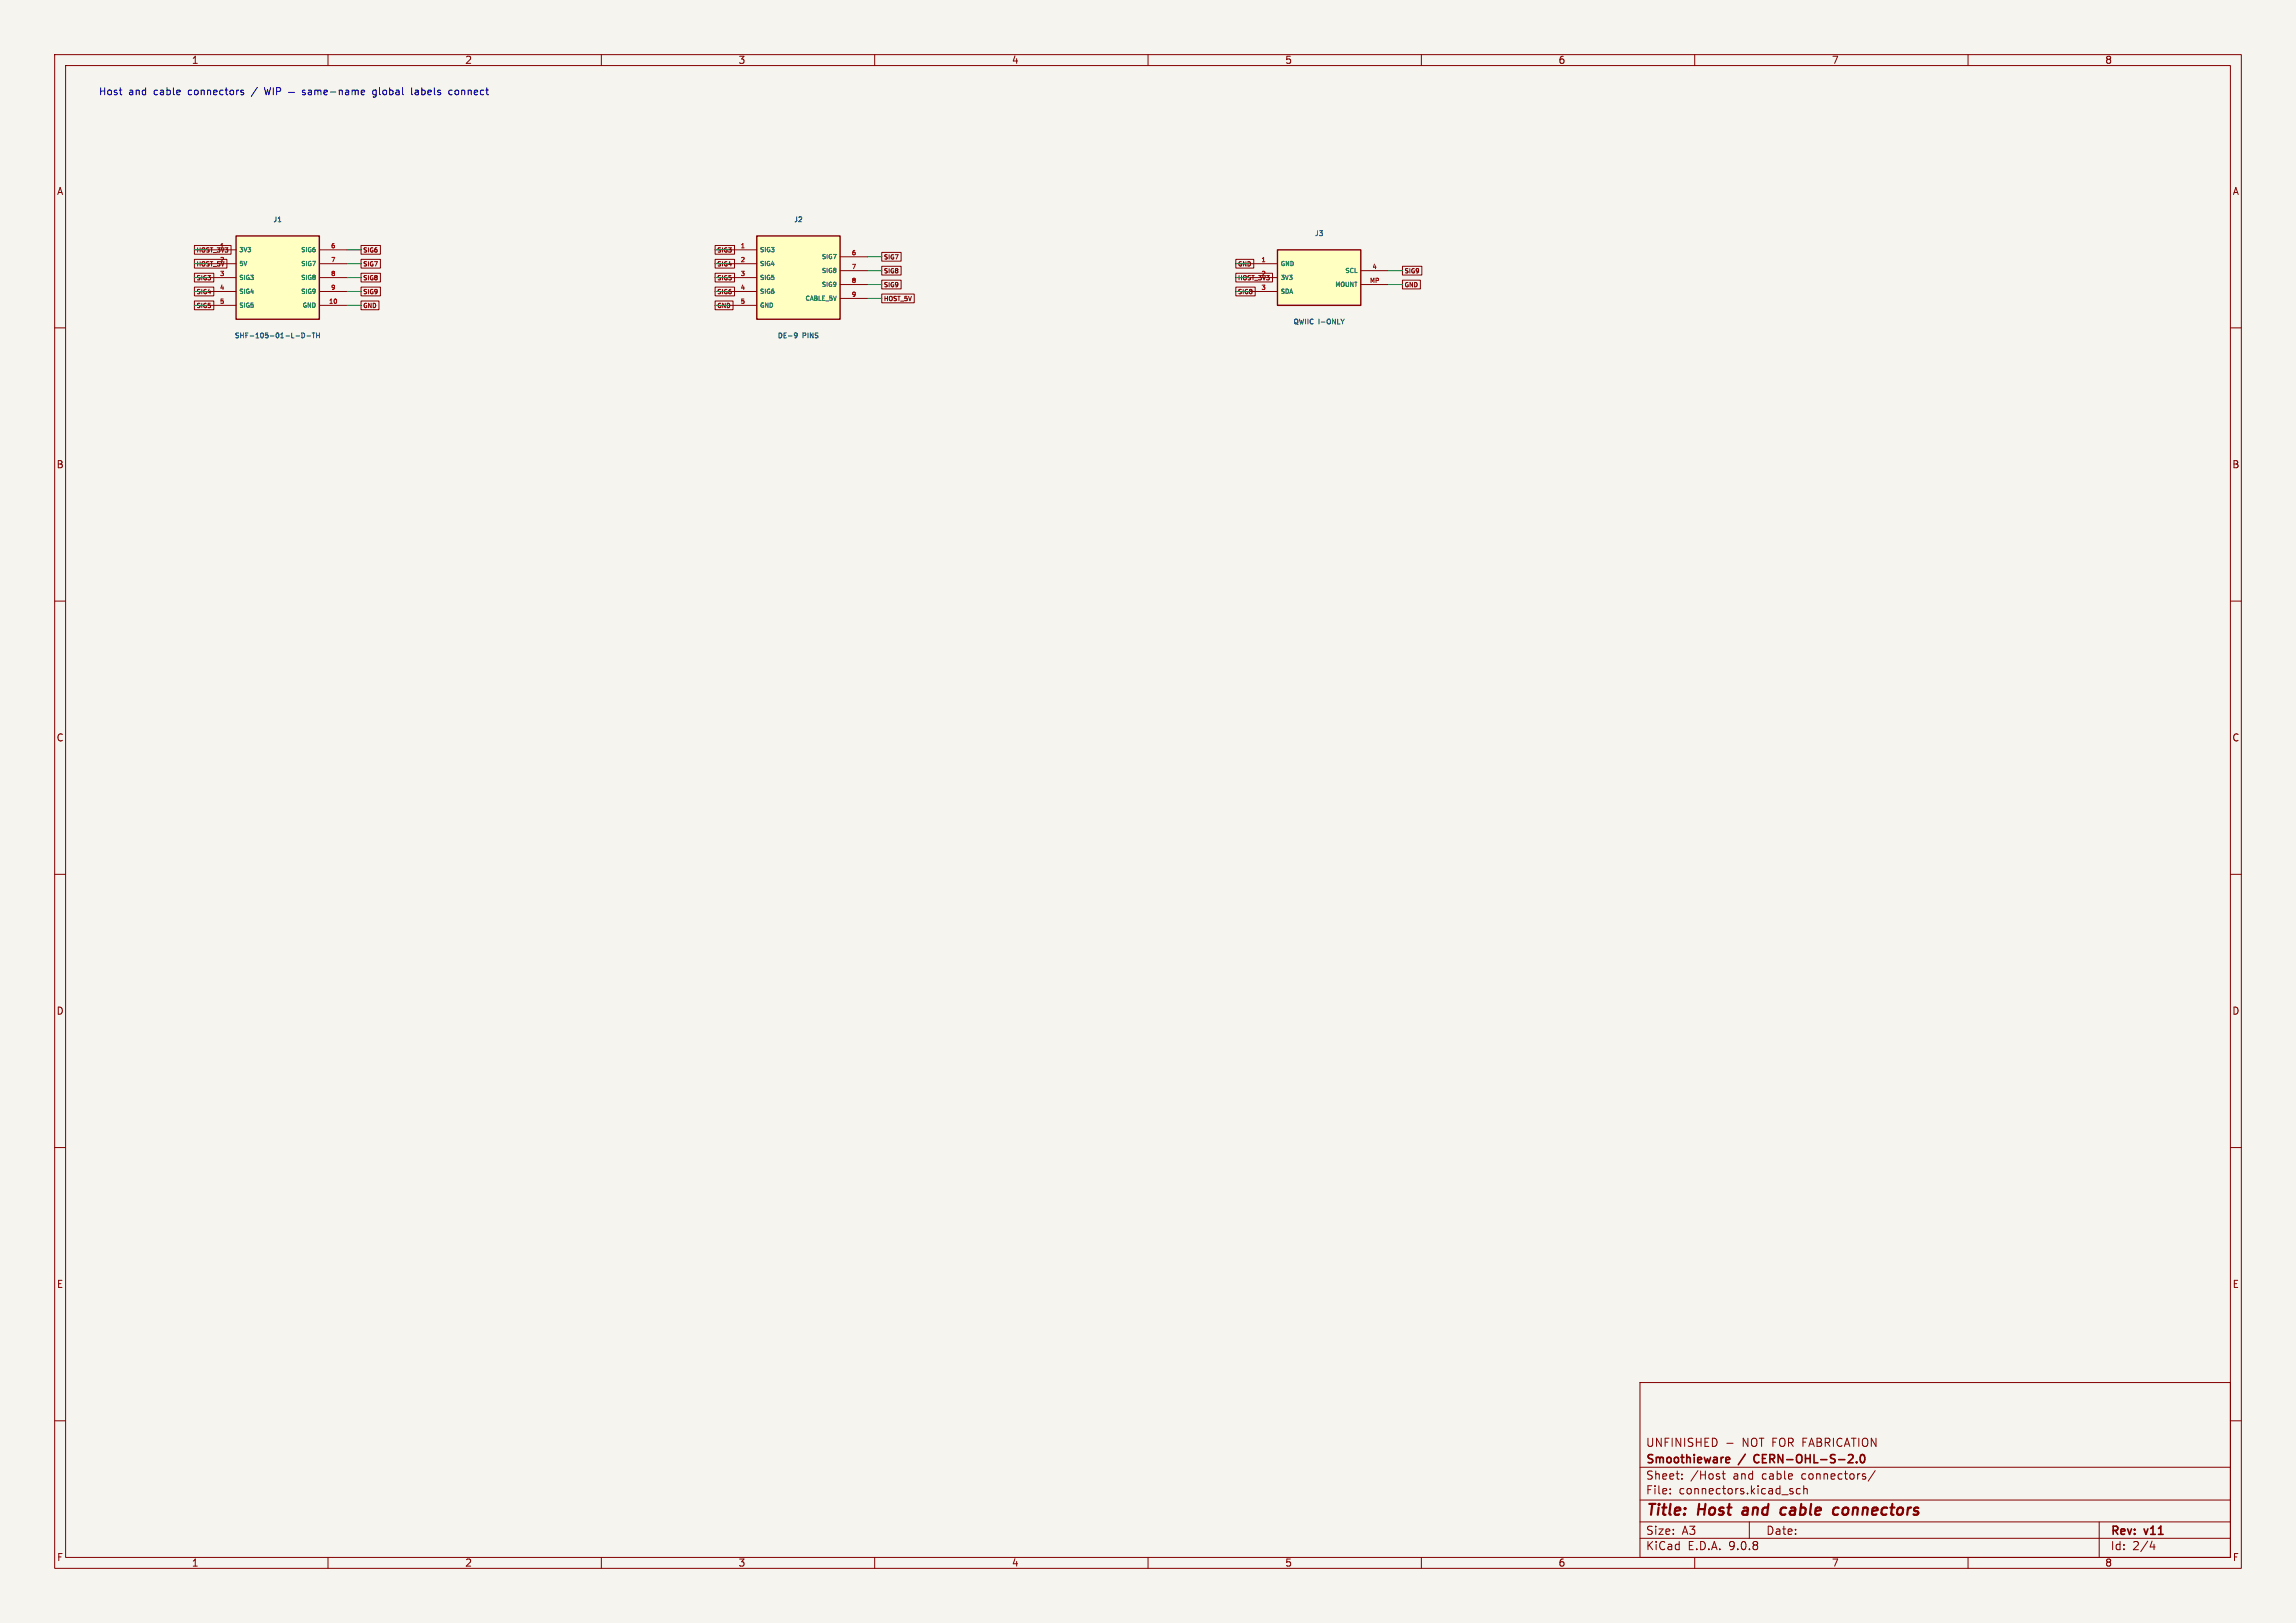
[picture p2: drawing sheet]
<svg xmlns="http://www.w3.org/2000/svg" width="420mm" height="297mm" viewBox="0 0 420 297" stroke-linecap="round" stroke-linejoin="round" font-family="sans-serif">
<defs><g id="words">
<g font-size="2.8" fill="#840000">
<text x="301" y="277.9">Title:</text>
<text x="310.6" y="277.9">Host</text>
<text x="319.6" y="277.9">and</text>
<text x="327.4" y="277.9">cable</text>
<text x="337.8" y="277.9">connectors</text>
</g>
<g font-size="2.1" fill="#840000">
<text x="301" y="268.2">Smoothieware</text>
<text x="301" y="265">UNFINISHED</text>
<text x="318.2" y="268.2">/</text>
<text x="318.7" y="265">NOT FOR FABRICATION</text>
<text x="321.5" y="268.2">CERN-OHL-S-2.0</text>
<text x="301" y="273.7">File:</text>
<text x="301" y="271">Sheet:</text>
<text x="307.1" y="273.7">connectors.kicad_sch</text>
<text x="309.2" y="271">/Host</text>
<text x="317.1" y="271">and</text>
<text x="322.5" y="271">cable</text>
<text x="329.8" y="271">connectors/</text>
<text x="301" y="281.1">Size:</text>
<text x="307.6" y="281.1">A3</text>
<text x="323" y="281.1">Date:</text>
<text x="386" y="281.3">Rev:</text>
<text x="392.4" y="281.3">v11</text>
<text x="301" y="283.9">KiCad</text>
<text x="308.7" y="283.9">E.D.A.</text>
<text x="316.3" y="283.9">9.0.8</text>
<text x="386" y="283.9">Id:</text>
<text x="390.1" y="283.9">2/4</text>
</g>
<g font-size="1.8" fill="#840000">
<text x="35" y="11.9">1</text>
<text x="85" y="11.9">2</text>
<text x="135" y="11.9">3</text>
<text x="185" y="11.9">4</text>
<text x="235" y="11.9">5</text>
<text x="285" y="11.9">6</text>
<text x="335" y="11.9">7</text>
<text x="385" y="11.9">8</text>
<text x="10.3" y="35.9">A</text>
<text x="408.3" y="35.9">A</text>
<text x="10.3" y="85.9">B</text>
<text x="408.2" y="85.9">B</text>
<text x="10.3" y="135.9">C</text>
<text x="408.2" y="135.9">C</text>
<text x="10.3" y="185.9">D</text>
<text x="408.2" y="185.9">D</text>
<text x="10.3" y="235.9">E</text>
<text x="408.3" y="235.9">E</text>
<text x="10.3" y="285.9">F</text>
<text x="35" y="286.9">1</text>
<text x="85" y="286.9">2</text>
<text x="135" y="286.9">3</text>
<text x="185" y="286.9">4</text>
<text x="235" y="286.9">5</text>
<text x="285" y="286.9">6</text>
<text x="335" y="286.9">7</text>
<text x="385" y="286.9">8</text>
<text x="408.3" y="285.9">F</text>
</g>
<g font-size="1.8" fill="#0000c2">
<text x="18" y="17.6">Host</text>
<text x="23.5" y="17.6">and</text>
<text x="28.2" y="17.6">cable</text>
<text x="34.7" y="17.6">connectors</text>
<text x="46.5" y="17.6">/</text>
<text x="69.4" y="17.6">global</text>
<text x="76.7" y="17.6">labels</text>
<text x="83.7" y="17.6">connect</text>
</g>
<g font-size="1.3" fill="#006464">
<text x="49.9" y="40.9">J1</text>
<text x="145.1" y="40.9">J2</text>
<text x="240.4" y="43.4">J3</text>
<text x="236.5" y="59.6">QWIIC</text>
<text x="241.2" y="59.6">I-ONLY</text>
<text x="42.8" y="62.1">SHF-105-01-L-D-TH</text>
<text x="142.2" y="62.1">DE-9</text>
<text x="146.8" y="62.1">PINS</text>
</g>
<g font-size="1.1" fill="#840000">
<text x="35.9" y="46.4">HOST_3V3</text>
<text x="40.1" y="45.5">1</text>
<text x="66.3" y="46.4">SIG6</text>
<text x="131.1" y="46.4">SIG3</text>
<text x="161.6" y="47.7">SIG7</text>
<text x="35.9" y="48.9">HOST_5V</text>
<text x="35.9" y="51.5">SIG3</text>
<text x="40.1" y="48">2</text>
<text x="66.3" y="51.5">SIG8</text>
<text x="66.3" y="48.9">SIG7</text>
<text x="131.1" y="51.5">SIG5</text>
<text x="131.1" y="48.9">SIG4</text>
<text x="161.6" y="50.2">SIG8</text>
<text x="161.6" y="52.8">SIG9</text>
<text x="226.4" y="48.9">GND</text>
<text x="226.4" y="51.5">HOST_3V3</text>
<text x="230.6" y="50.5">2</text>
<text x="256.8" y="52.8">GND</text>
<text x="256.8" y="50.2">SIG9</text>
<text x="35.9" y="54">SIG4</text>
<text x="35.9" y="56.6">SIG5</text>
<text x="66.3" y="56.6">GND</text>
<text x="66.3" y="54">SIG9</text>
<text x="131.1" y="54">SIG6</text>
<text x="131.1" y="56.6">GND</text>
<text x="161.6" y="55.3">HOST_5V</text>
<text x="226.4" y="54">SIG8</text>
</g>
<g font-size="1.1" fill="#006464">
<text x="43.7" y="46.3">3V3</text>
<text x="54.9" y="46.3">SIG6</text>
<text x="138.9" y="46.3">SIG3</text>
<text x="150.2" y="47.6">SIG7</text>
<text x="43.7" y="48.9">5V</text>
<text x="43.7" y="51.4">SIG3</text>
<text x="43.7" y="54">SIG4</text>
<text x="54.9" y="48.9">SIG7</text>
<text x="54.9" y="51.4">SIG8</text>
<text x="54.9" y="54">SIG9</text>
<text x="138.9" y="48.9">SIG4</text>
<text x="138.9" y="51.4">SIG5</text>
<text x="138.9" y="54">SIG6</text>
<text x="150.2" y="50.2">SIG8</text>
<text x="150.2" y="52.7">SIG9</text>
<text x="234.2" y="48.9">GND</text>
<text x="234.2" y="51.4">3V3</text>
<text x="234.2" y="54">SDA</text>
<text x="244.1" y="52.7">MOUNT</text>
<text x="245.9" y="50.2">SCL</text>
<text x="43.7" y="56.5">SIG5</text>
<text x="55.2" y="56.5">GND</text>
<text x="138.9" y="56.5">GND</text>
<text x="147.2" y="55.2">CABLE_5V</text>
</g>
<g font-size="1.1" fill="#a90000">
<text x="60.4" y="45.5">6</text>
<text x="135.4" y="45.5">1</text>
<text x="155.7" y="46.7">6</text>
<text x="40.1" y="50.5">3</text>
<text x="40.1" y="53.1">4</text>
<text x="60.4" y="48">7</text>
<text x="60.4" y="50.5">8</text>
<text x="60.4" y="53.1">9</text>
<text x="135.4" y="48">2</text>
<text x="135.4" y="50.5">3</text>
<text x="135.4" y="53.1">4</text>
<text x="155.7" y="49.3">7</text>
<text x="155.7" y="51.8">8</text>
<text x="230.6" y="48">1</text>
<text x="230.6" y="53.1">3</text>
<text x="250.5" y="51.8">MP</text>
<text x="250.9" y="49.3">4</text>
<text x="40.1" y="55.6">5</text>
<text x="60" y="55.6">10</text>
<text x="135.4" y="55.6">5</text>
<text x="155.7" y="54.4">9</text>
</g>
</g></defs>
<path d="M0 0h420v297h-420z" fill="#f5f4ef" stroke="#f5f4ef" stroke-width=".18"/>
<g fill="none" stroke="#840000" stroke-width=".18">
<path d="M10 10h400v277h-400zM12 12h396v273h-396zM60 10v2M110 10v2M160 10v2M210 10v2M260 10v2M310 10v2M360 10v2M10 60h2M408 60h2M10 110h2"/>
<path d="M408 110h2M10 160h2M408 160h2M10 210h2M408 210h2M300 253h108v32h-108zM10 260h2M300 278.5h108M300 274.5h108M300 268.5h108M305.5 273.2v.2M305.5 272.5v.1"/>
<path d="M307.7 270.5v.2M307.7 269.8v.1M315 269.7h.6M315.2 269.2v1.3l.4 .2M315.9 264.1h1.1M320 278.5v3M327.6 272.9l.3 .1 .1 .2-.2 .2h-.3M327.6 272.4l.3 .1M329.3 272.5l-.4-.1-.3 .3v.4l.1 .2h.6M329.9 272.5l.3-.1 .3 .1 .1 .9M329.9 271.9v1.5M343 269.1l-1.3 1.9"/>
<path d="M384 278.5v6.5M408 260h2M60 285v2M110 285v2M160 285v2M210 285v2M260 285v2M300 281.5h108M310 285v2M360 285v2M393.7 282l-.4 1.1h.9M394 282.6v1"/>
</g>
<path d="M318.8 276.5l-.1 .4 .3 .3M325.7 277l.3 .2 .6-.1M326.7 276a.66 .66 0 0 0-1 .3M335.4 277.1l.2 .1 .6-.1M335.6 276l.2-.1 .5 .1M337.1 276.3v.7" fill="none" stroke="#840000" stroke-width=".4"/>
<path d="M315.9 266.7l.4 .1 .1 .2-.7 .2M316.3 267.6l-.4 .1M321 266.4l-.2 .4 .2 .7M338 267.7h1M338.9 266.3v.5M339.6 267.5v.2M340.4 266.3l.2-.1a.8 .8 0 0 1 .5 .7 .8 .8 0 0 1-.5 .8l-.2-.2-.1-.4z" fill="none" stroke="#840000" stroke-width=".3"/>
<path d="M233.7 45.7h15.2v10.2h-15.2z" fill="#ffffc2"/>
<path d="M233.7 45.7h15.2v10.2h-15.2z" fill="none" stroke="#840000" stroke-width=".25"/>
<path d="M228.6 48.3h5.1M228.6 50.8h5.1M228.6 53.3h5.1M248.9 49.5h5.1M248.9 52.1h5.1" fill="none" stroke="#840000" stroke-width=".18"/>
<path d="M245.9 58.4l-.3 .5" fill="none" stroke="#006464" stroke-width=".18"/>
<path d="M138.4 43.2h15.3v15.2h-15.3z" fill="#ffffc2"/>
<path d="M138.4 43.2h15.3v15.2h-15.3z" fill="none" stroke="#840000" stroke-width=".25"/>
<path d="M133.3 45.7h5.1M133.3 48.3h5.1M133.3 50.8h5.1M133.3 53.3h5.1M133.3 55.9h5.1M153.7 47h5M153.7 49.5h5M153.7 52.1h5M153.7 54.6h5" fill="none" stroke="#840000" stroke-width=".18"/>
<path d="M145.4 61l.2-.1 .2 .2v.5l-.4 .2M145.8 61.3l-.2 .2-.2-.1" fill="none" stroke="#006464" stroke-width=".18"/>
<path d="M43.2 43.2h15.2v15.2h-15.2z" fill="#ffffc2"/>
<path d="M43.2 43.2h15.2v15.2h-15.2z" fill="none" stroke="#840000" stroke-width=".25"/>
<g fill="none" stroke="#840000" stroke-width=".18">
<path d="M35.6 47.5h5.9v1.6h-5.9zM35.6 52.5h3.5v1.6h-3.5zM35.6 50h3.5v1.6h-3.5zM35.6 55.1h3.5v1.6h-3.5zM35.6 44.9h6.7v1.6h-6.7zM38.1 45.7h5.1M38.1 48.3h5.1M38.1 50.8h5.1M38.1 53.3h5.1M38.1 55.9h5.1M58.4 45.7h5.1M58.4 48.3h5.1"/>
<path d="M58.4 50.8h5.1M58.4 53.3h5.1M58.4 55.9h5.1M66 55.1h3.3v1.6h-3.3zM66 50h3.6v1.6h-3.6zM66 44.9h3.6v1.6h-3.6zM66 47.5h3.6v1.6h-3.6zM66 52.5h3.6v1.6h-3.6zM130.8 50h3.6v1.6h-3.6zM130.8 47.5h3.6v1.6h-3.6zM130.8 52.5h3.6v1.6h-3.6zM130.8 55.1h3.3v1.6h-3.3z"/>
<path d="M130.8 44.9h3.6v1.6h-3.6zM161.3 46.2h3.5v1.6h-3.5zM161.3 48.7h3.5v1.6h-3.5zM161.3 51.3h3.5v1.6h-3.5zM161.3 53.8h5.9v1.6h-5.9zM226.1 47.5h3.2v1.6h-3.2zM226.1 50h6.7v1.6h-6.7zM226.1 52.5h3.5v1.6h-3.5zM256.5 51.3h3.3v1.6h-3.3zM256.5 48.7h3.6v1.6h-3.6z"/>
</g>
<path d="M54.1 61.5h.7M55.2 60.9a.45 .45 0 0 1 .5 .5 .45 .45 0 0 1-.5 .4zM56.1 61.5h.7M57.1 60.9h.5M57.4 60.9v.9M57.9 60.9v.9M57.9 61.4h.5M58.4 60.9v.9" fill="none" stroke="#006464" stroke-width=".18"/>
<g fill="none" stroke="#009600" stroke-width=".18">
<path d="M35.6 48.3h2.5M35.6 45.7h2.5M35.6 50.8h2.5M35.6 53.3h2.5M35.6 55.9h2.5M63.5 48.3h2.5M63.5 45.7h2.5M63.5 50.8h2.5M63.5 53.3h2.5M63.5 55.9h2.5M130.8 48.3h2.5M130.8 45.7h2.5"/>
<path d="M130.8 50.8h2.5M130.8 53.3h2.5M130.8 55.9h2.5M158.7 49.5h2.6M158.7 52.1h2.6M158.7 47h2.6M158.7 54.6h2.6M226.1 48.3h2.5M226.1 50.8h2.5M226.1 53.3h2.5M254 49.5h2.5M254 52.1h2.5"/>
</g>
<g fill="none" stroke="#0000c2" stroke-width=".18">
<path d="M44.1 16.8l.4 .2 .1 .2-.2 .1h-.4M44.1 16.5h.4M48.4 16l.3 1.3 .2-.9 .3 .9 .3-1.3M50 16v1.3M50.6 16.7h.6l.1-.2v-.3l-.7-.2v1.3M52.8 16.9h1.1M55.8 16.5h-.3l-.2 .2 .1 .1 .4 .2v.3h-.5M56.4 16.5h.5l.1 .8M57 16.8h-.5l-.1 .2 .1 .3h.5M57.6 16.6l.4-.1 .2 .2M57.6 16.5v.8M58.2 16.7l.1-.2h.3l.1 .8"/>
<path d="M58.2 16.7v.6M59.3 16.9l.6-.1-.1-.3h-.3l-.2 .2v.6h.5M60.4 16.8h1M62.1 16.6l.1-.1h.3l.1 .8M62.1 16.5v.8M63.2 16.5h.5l.1 .8M63.8 16.8h-.4l-.2 .2 .2 .3h.4M64.4 16.6l.4-.1 .2 .2M64.4 16.5v.8M65 16.7l.1-.2h.4v.8M65 16.7v.6M66.1 16.9l.6-.1-.1-.3h-.3l-.2 .2v.6h.5"/>
<path d="M68.8 16.5h-.4l-.2 .2 .1 .6h.5M68.8 16.5v1l-.2 .3-.4-.1M75.3 16v1.2l.2 .1M76.4 16.5h-.4M76.4 16.8h-.3l-.2 .2 .1 .3h.4M82.7 16.5h-.3l-.3 .2 .1 .6h.5"/>
</g>
<use href="#words"/>
</svg>
